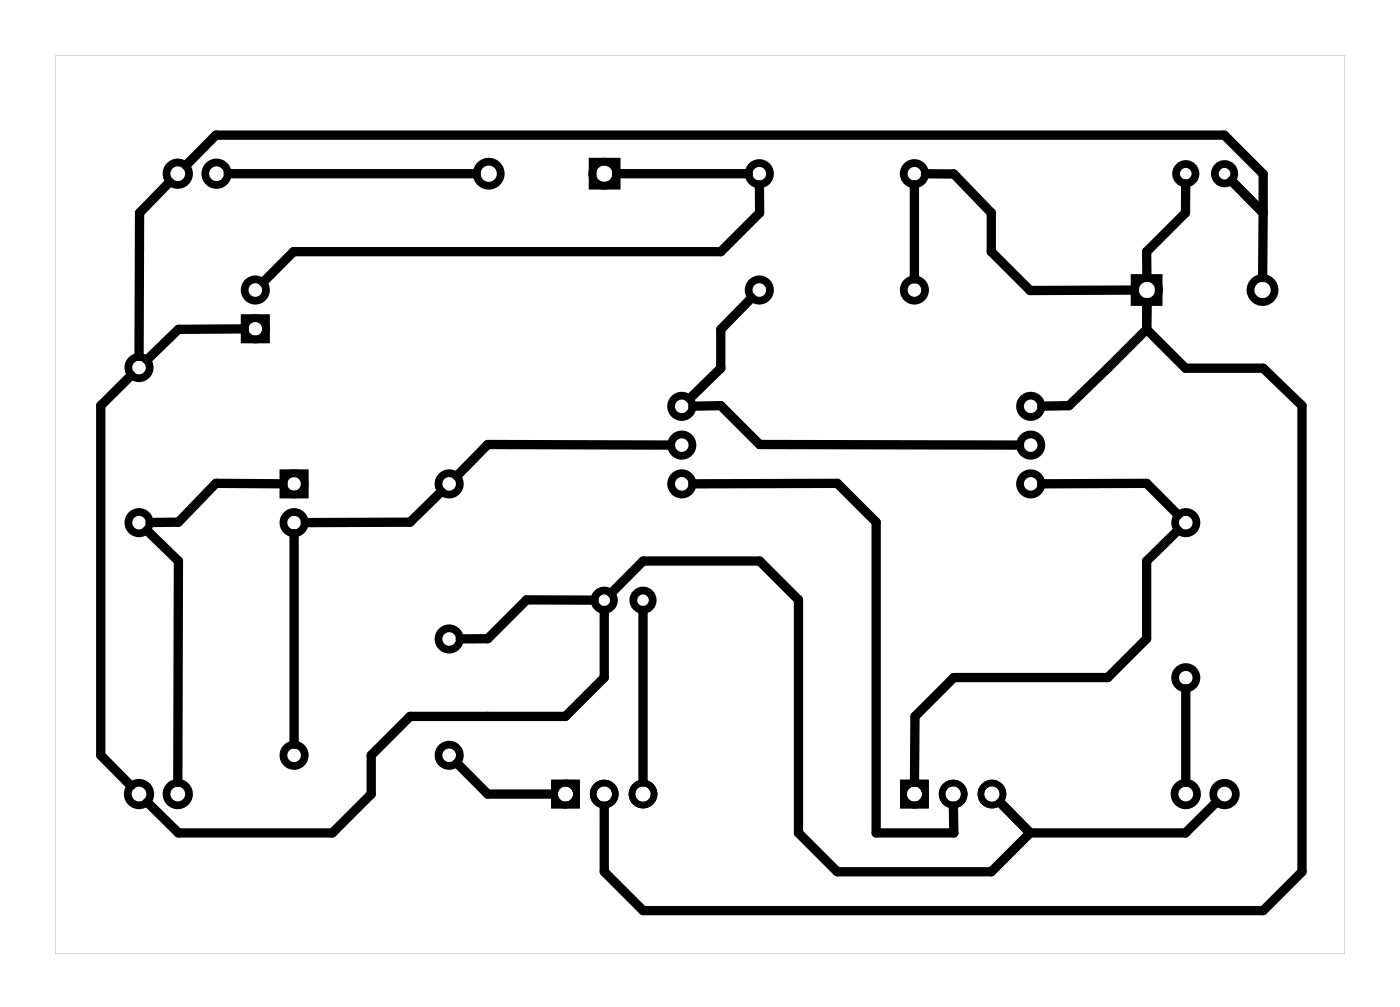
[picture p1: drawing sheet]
<svg xmlns="http://www.w3.org/2000/svg" width="92mm" height="66mm" viewBox="0 0 92 66" stroke-linecap="round" stroke-linejoin="round" font-family="sans-serif">
<g fill="#000">
<path d="M3.6 3.6h84.5v58.9h-84.5zM3.6 3.6v58.9h84.5v-58.9z"/>
<path d="M36.1 51.1h1.9v1.9h-1.9zM36.5 52a.55 .55 0 0 0 1.1 0 .55 .55 0 0 0-1.1 0z"/>
<path d="M36.1 51.1h1.9v1.9h-1.9zM36.5 52a.55 .55 0 0 0 1.1 0 .55 .55 0 0 0-1.1 0z"/>
<path d="M59 51.1h1.8v1.9h-1.8zM59.4 52a.51 .51 0 0 0 1 0 .51 .51 0 0 0-1 0z"/>
<path d="M59 51.1h1.8v1.9h-1.8zM59.4 52a.51 .51 0 0 0 1 0 .51 .51 0 0 0-1 0z"/>
</g>
<g fill="none" stroke="#000" stroke-width=".51">
<path d="M38.8 10.6h1.6v1.6h-1.6zM74.3 18.2h1.6v1.6h-1.6zM16 20.8h1.4v1.4h-1.4zM18.6 31h1.4v1.4h-1.4z"/>
<circle cx="11.6" cy="11.4" r=".74"/>
<circle cx="14.2" cy="11.4" r=".74"/>
<circle cx="16.7" cy="19" r=".7"/>
<circle cx="32" cy="11.4" r=".79"/>
<circle cx="39.6" cy="11.4" r=".79"/>
<circle cx="49.7" cy="11.4" r=".7"/>
<circle cx="49.7" cy="19" r=".7"/>
<circle cx="59.9" cy="11.4" r=".7"/>
<circle cx="59.9" cy="19" r=".7"/>
<circle cx="75.1" cy="19" r=".79"/>
<circle cx="77.7" cy="11.4" r=".64"/>
<circle cx="80.2" cy="11.4" r=".64"/>
<circle cx="82.7" cy="19" r=".79"/>
<circle cx="9.1" cy="24.1" r=".7"/>
<circle cx="9.1" cy="34.2" r=".7"/>
<circle cx="16.7" cy="21.5" r=".7"/>
<circle cx="19.3" cy="31.7" r=".7"/>
<circle cx="19.3" cy="34.2" r=".7"/>
<circle cx="29.4" cy="31.7" r=".7"/>
<circle cx="39.6" cy="39.3" r=".64"/>
<circle cx="42.1" cy="39.3" r=".64"/>
<circle cx="44.7" cy="29.2" r=".7"/>
<circle cx="44.7" cy="26.6" r=".7"/>
<circle cx="44.7" cy="31.7" r=".7"/>
<circle cx="67.5" cy="26.6" r=".7"/>
<circle cx="67.5" cy="29.2" r=".7"/>
<circle cx="67.5" cy="31.7" r=".7"/>
<circle cx="77.7" cy="34.2" r=".7"/>
<circle cx="9.1" cy="52" r=".74"/>
<circle cx="11.6" cy="52" r=".74"/>
<circle cx="19.3" cy="49.5" r=".7"/>
<circle cx="29.4" cy="49.5" r=".7"/>
<circle cx="29.4" cy="41.9" r=".7"/>
<circle cx="77.7" cy="52" r=".74"/>
<circle cx="77.7" cy="44.4" r=".7"/>
<circle cx="80.2" cy="52" r=".74"/>
</g>
<g fill="none" stroke="#000" stroke-width=".43">
<circle cx="37" cy="52" r=".72"/>
<circle cx="39.6" cy="52" r=".72"/>
<circle cx="42.1" cy="52" r=".72"/>
<circle cx="59.9" cy="52" r=".72"/>
<circle cx="62.4" cy="52" r=".72"/>
<circle cx="65" cy="52" r=".72"/>
</g>
<g fill="none" stroke="#000" stroke-width=".61">
<path d="M11.1 11.9l-2 2v9.5M12.2 10.8l1.9-1.9h66.1l2.6 2.5v2.5M15 11.4h16.2M40.4 11.4h8.6M49.2 19.5l-2 2.1v2.5l-2 2M49.8 12.1v1.8l-2.6 2.6h-28l-2 2M59.9 12.1v6.2M60.6 11.4h1.9l2.4 2.5v2.6l2.6 2.5h6.8M75.1 19.8v1.8M77.7 12v1.9l-2.6 2.6v1.7M80.7 11.9l2.1 2M82.8 13.9l-.1 4.3"/>
<path d="M8.6 24.6l-2 2v22.9l2 2M9.6 34.7l2.1 2.1-.1 14.5M16 21.5l-4.3 .1-2.1 2M18.5 31.7h-4.4l-2.4 2.5h-1.9M19.3 35v13.8M28.9 32.2l-2 2h-6.9M38.9 39.3h-4.4l-2.5 2.5-1.8 .1M39.6 40v4.4l-2.6 2.5h-10.1l-2.6 2.6v2.5l-2.5 2.6h-10.1l-2-2M40.1 38.8l2-2h7.7l2.5 2.5v15.3l2.6 2.5h10l2.6-2.5M42.1 40v11.2M43.9 29.2l-11.9-.1-2.1 2.1M45.4 31.7h9.5l2.5 2.5v20.4h5.1v-1.8"/>
<path d="M45.4 26.6h1.8l2.6 2.5 17 .1M68.3 31.7h6.8l2.1 2M75.1 21.6l-5.1 5h-1.7M75.1 21.6l2.6 2.5h5.1l2.5 2.5v30.5l-2.5 2.6h-40.7l-2.5-2.6v-4.3M77.2 34.7l-2.1 2.1v5l-2.5 2.6h-10.1l-2.6 2.5v4.3M29.9 50l2.1 2h4.3M65.5 52.6l2 2M77.7 45.1v6.2M79.7 52.6l-2 2h-10.2"/>
</g>
</svg>
